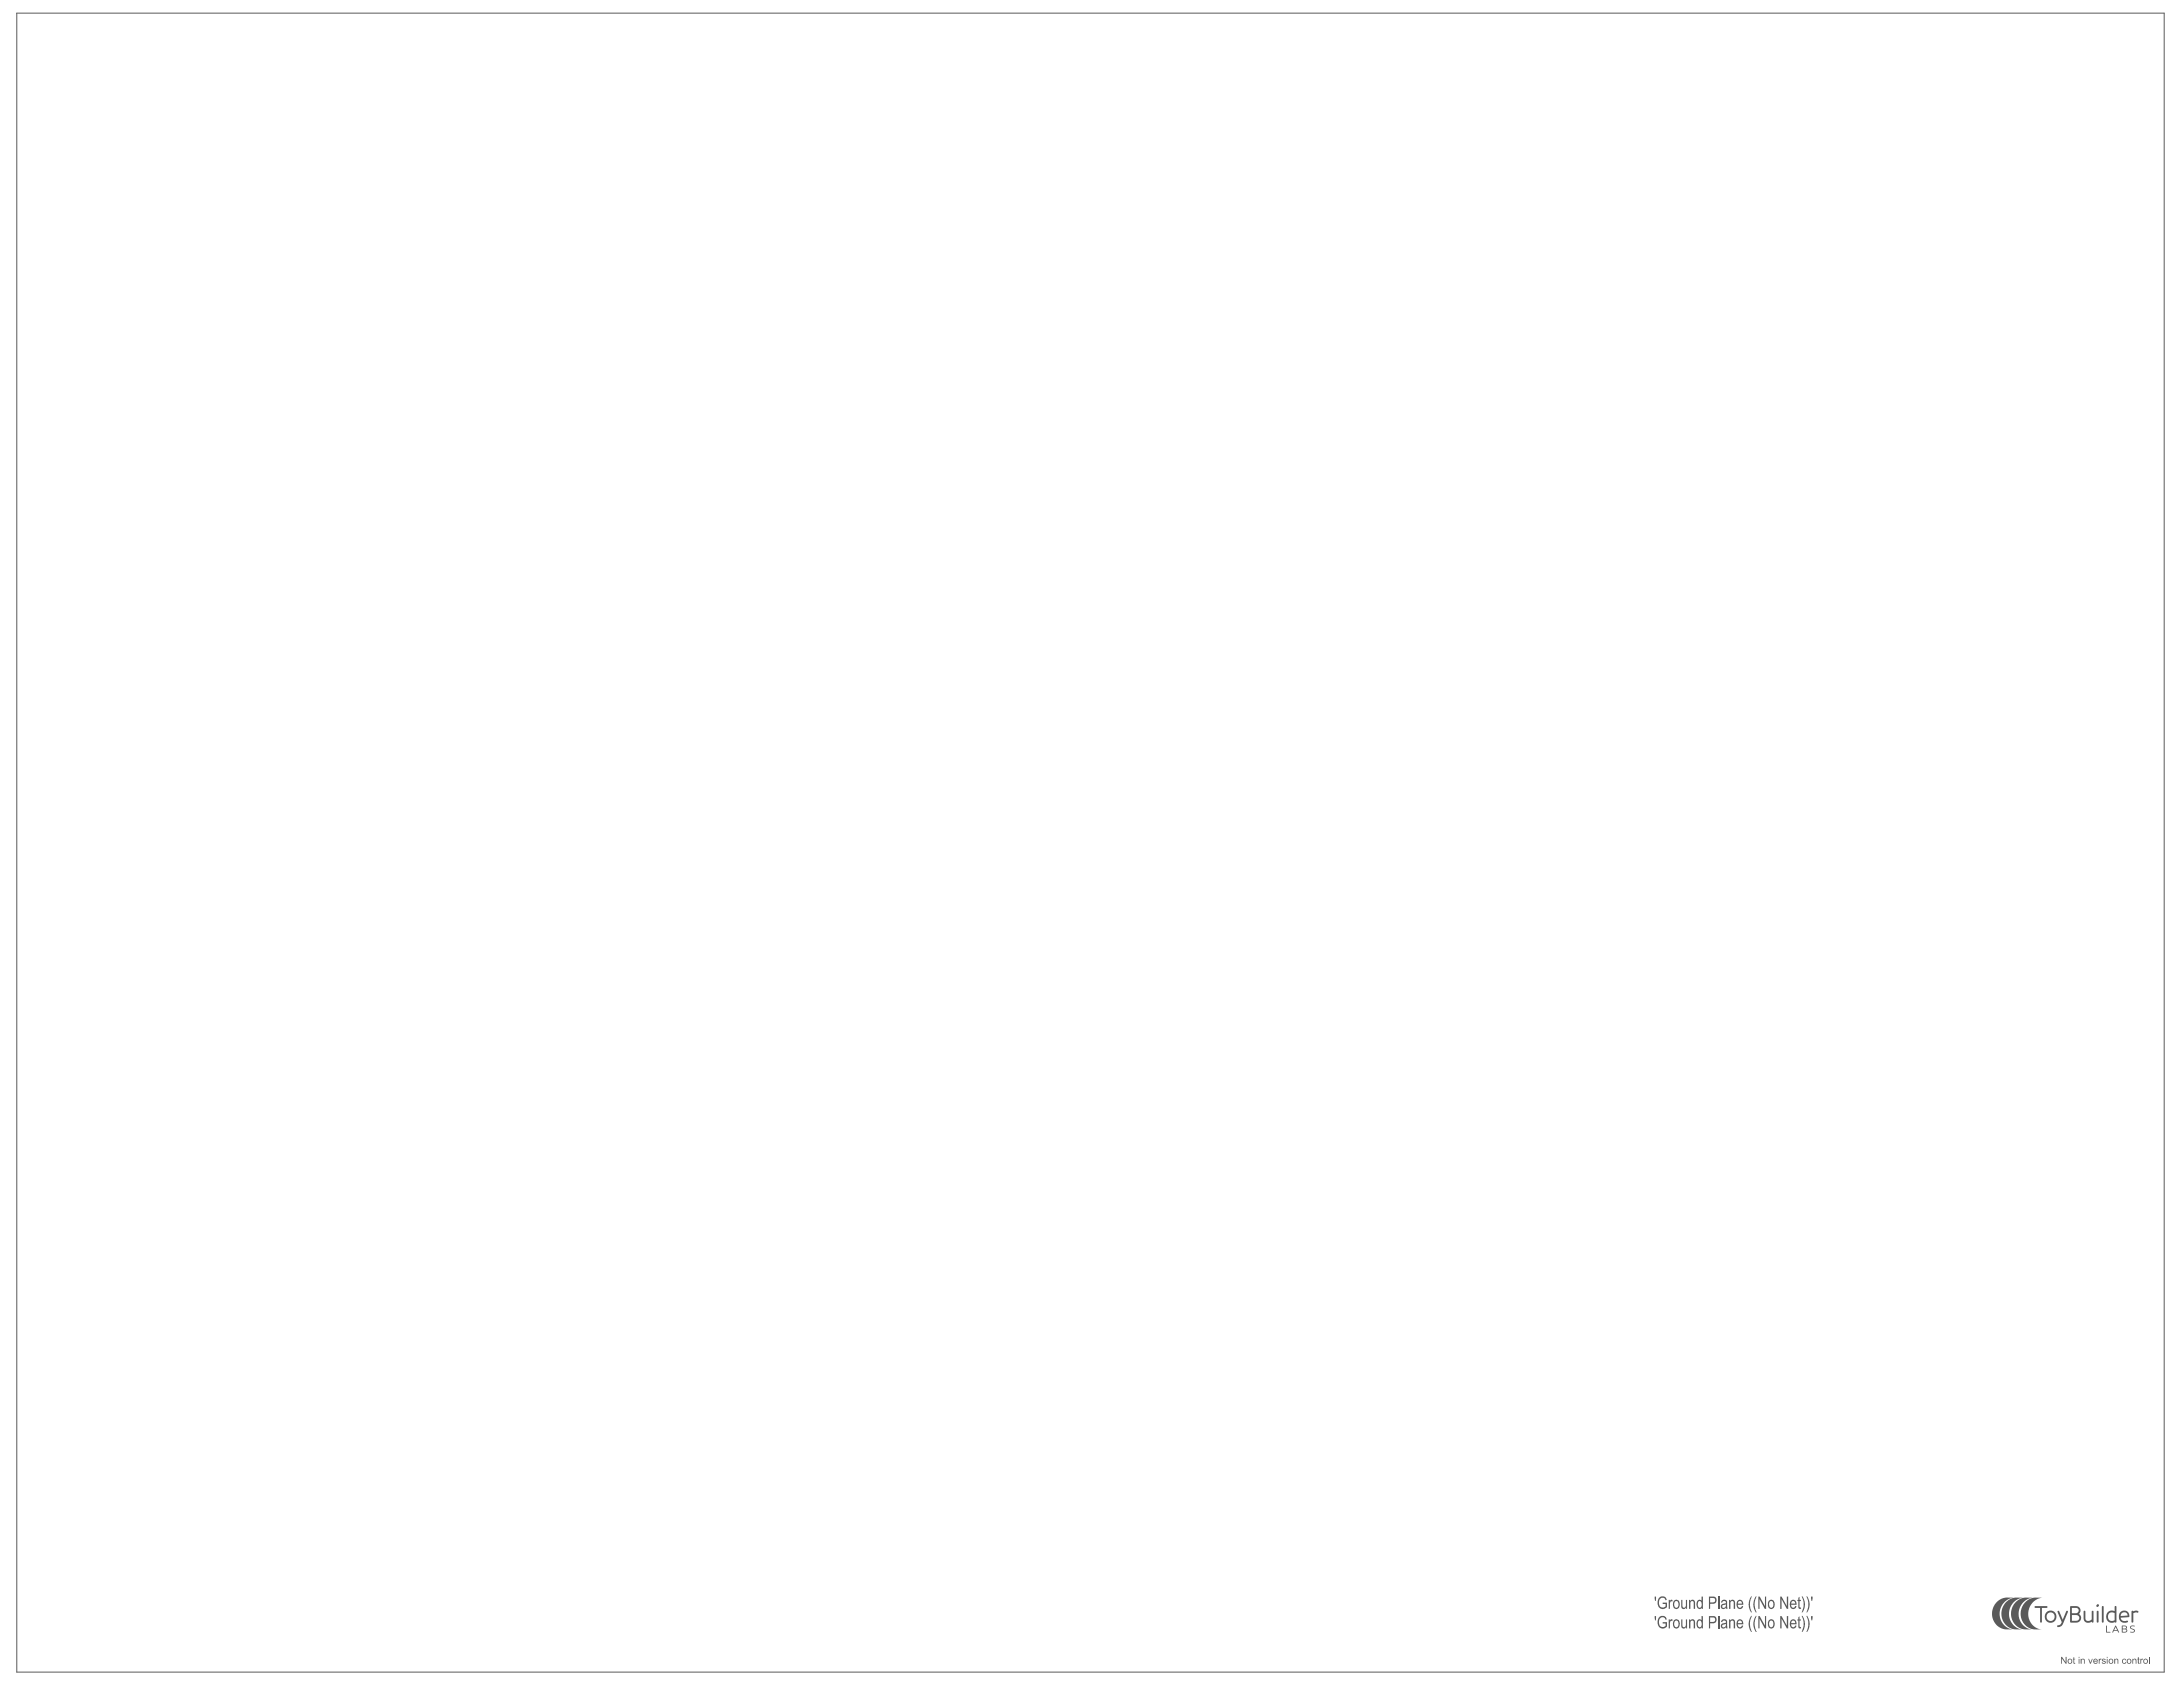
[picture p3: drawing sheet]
<svg xmlns="http://www.w3.org/2000/svg" width="279mm" height="216mm" viewBox="0 0 279 216" stroke-linecap="round" stroke-linejoin="round" font-family="sans-serif">
<g fill="#5a5a5a">
<path d="M255.6 205l.4-.3 .5-.2h1.3l-.7 .1-.6 .5-.4 .6-.2 .8 .1 .7 .4 .7 .5 .4 .8 .2h-1l-.5-.1-.5-.3-.5-.5-.2-.6v-.7l.2-.7z"/>
<path d="M259.2 205l.4-.3 .5-.2h1.3l-.6 .2-.6 .4-.5 .6-.1 .8 .1 .7 .4 .7 .5 .4 .7 .2h-1l-.4-.1-.6-.3-.4-.5-.2-.6-.1-.7 .2-.7z"/>
<path d="M258 205l.4-.3 .5-.2h1.3l-.7 .2-.6 .4-.4 .6-.1 .8 .1 .7 .3 .7 .6 .4 .7 .2h-1l-.5-.1-.5-.3-.4-.5-.3-.6v-.7l.2-.7z"/>
<path d="M256.8 205l.4-.3 .5-.2h1.3l-.7 .2-.6 .4-.4 .6-.2 .8 .1 .7 .4 .7 .6 .4 .7 .2h-1l-.5-.1-.5-.3-.5-.5-.2-.6v-.7l.2-.7z"/>
<path d="M260.4 205.6l1.5-.1a.14 .14 0 0 1 .2 .2 .12 .12 0 0 1-.2 .1h-.6v1.7a.12 .12 0 0 1-.1 .2 .12 .12 0 0 1-.1-.2v-1.7h-.6z"/>
<path d="M272.7 208.1l.2-.1 .3 .1h-.3l-.2 .1 .1 .2 .3 .1a.27 .27 0 0 1 .1 .4 .27 .27 0 0 1-.4 0l-.2-.1h.4l.1-.1-.4-.3z"/>
<path d="M272.8 206.2h.8a.16 .16 0 0 1 0 .2 .16 .16 0 0 1-.2 0l-.4 .1v1a.12 .12 0 0 1-.1 .2 .12 .12 0 0 1-.1-.2z"/>
<path d="M266.7 206.2h.2v.9a.43 .43 0 0 0 .3 .4 .43 .43 0 0 0 .5-.3v-.9a.12 .12 0 0 1 .1-.2 .12 .12 0 0 1 .1 .2v1.3l-.1 .1-.1-.2a.64 .64 0 0 1-1-.4z"/>
<path d="M269 205.6l.2-.1v.2v1.8a.12 .12 0 0 1-.1 .2 .12 .12 0 0 1-.1-.2z"/>
<path d="M263.4 206.2h.1l.5 1.1 .5-1.1h.2l-.7 1.6a.49 .49 0 0 1-.7 .3v-.1l.4-.1 .2-.3-.6-1.3z"/>
<path d="M269.6 208.1h.1v.7h.4v.1h-.5z"/>
<path d="M268.4 206.2h.2v1.3a.12 .12 0 0 1-.1 .2 .12 .12 0 0 1-.1-.2z"/>
<path d="M270.7 208.1h.1l.4 .8-.2-.2h-.4l-.2 .2zM270.8 208.2l-.2 .4h.4z"/>
<path d="M261.7 206.9a.77 .77 0 0 1 1.5 0 .77 .77 0 0 1-1.5 0zM261.9 206.9a.55 .55 0 0 0 1.1 0 .55 .55 0 0 0-1.1 0z"/>
<path d="M269.8 206.3a.84 .84 0 0 1 .8-.1l.1-.6 .1-.1 .1 .1v1.9l-.1 .2-.1-.1a.79 .79 0 0 1-1-.2 .79 .79 0 0 1 .1-1.1zM269.9 206.5a.57 .57 0 0 0 0 .8 .57 .57 0 0 0 .7 .1v-1a.66 .66 0 0 0-.7 .1z"/>
<path d="M265 205.6l.7-.1a.56 .56 0 0 1 .6 .4 .56 .56 0 0 1-.2 .7 .6 .6 0 0 1 .2 .6 .6 .6 0 0 1-.6 .5l-.7-.1zM265.2 205.8v.7h.5a.34 .34 0 0 0 .4-.4 .34 .34 0 0 0-.4-.3zM265.2 206.7v.7h.5a.37 .37 0 0 0 .4-.3 .37 .37 0 0 0-.4-.4z"/>
<path d="M271.6 208.1l.4-.1a.24 .24 0 0 1 .2 .2 .24 .24 0 0 1-.1 .3 .25 .25 0 0 1 .2 .3 .25 .25 0 0 1-.3 .1h-.4zM271.7 208.1v.3h.3l.1-.1-.1-.2zM271.7 208.5v.3h.3a.16 .16 0 0 0 .2-.1 .16 .16 0 0 0-.2-.2z"/>
<path d="M271.4 206.3a.63 .63 0 0 1 .8-.1 .63 .63 0 0 1 .3 .8h-1.1a.59 .59 0 0 0 .9 .4 .14 .14 0 0 1 0 .2 .14 .14 0 0 1-.1 .1 .79 .79 0 0 1-.9-.4 .79 .79 0 0 1 .1-1zM271.5 206.5l-.1 .3h.9a.44 .44 0 0 0-.3-.5 .44 .44 0 0 0-.5 .2z"/>
<circle cx="268.5" cy="205.5" r=".18"/>
</g>
<path d="M2.1 1.7h274.9v212.3h-274.9z" fill="none" stroke="#5a5a5a" stroke-width=".13"/>
<g fill="#5a5a5a">
<path d="M263.8 212h.1l.5 .7v-.7h.1v.9h-.1l-.5-.7v.7h-.1z"/>
<path d="M265.4 212.1h.1v.2h.1v.1h-.1v.4h.1l-.1 .1h-.1v-.5h-.1z"/>
<path d="M266.3 212.3l.1 .1 .2-.1a.23 .23 0 0 1 .2 .2v.4h-.1v-.4a.15 .15 0 0 0-.1-.1 .15 .15 0 0 0-.2 .2v.3h-.1z"/>
<path d="M267.3 212.3h.1l.1 .5 .2-.5h.1l-.2 .6h-.1z"/>
<path d="M268.6 212.3h.1v.1l.2-.1v.1a.14 .14 0 0 0-.1 0 .14 .14 0 0 0-.1 .2v.3h-.1z"/>
<path d="M269.1 212.3h.3l.1 .1h-.1a.13 .13 0 0 0-.2-.1 .13 .13 0 0 0-.1 .2 .13 .13 0 0 0 .2 0v.1a.21 .21 0 0 1 .2 .3 .21 .21 0 0 1-.4 0l-.1-.2 .2 .1a.11 .11 0 0 0 .2 0 .11 .11 0 0 0-.1-.1l-.3-.2z"/>
<path d="M270.6 212.3l.1 .1 .2-.1a.23 .23 0 0 1 .2 .2v.4h-.1v-.4a.15 .15 0 0 0-.1-.1 .15 .15 0 0 0-.2 .2v.3h-.1z"/>
<path d="M271.7 212.3h.3l.1 .2h-.1v-.1a.22 .22 0 0 0-.3 .2 .22 .22 0 0 0 .3 .2l.1-.1-.2 .2-.3-.1v-.3z"/>
<path d="M272.9 212.3l.1 .1 .3-.1 .1 .1v.5h-.1v-.4a.14 .14 0 0 0-.1-.1 .14 .14 0 0 0-.2 .1v.4h-.1z"/>
<path d="M273.6 212.1h.1v.2h.1l-.1 .1v.4h.1v.1l-.2-.1v-.4h-.1z"/>
<path d="M273.9 212.3h.1v.1l.2-.1h.1l-.1 .1a.14 .14 0 0 0-.1 0 .14 .14 0 0 0-.1 .2v.3h-.1z"/>
<path d="M275 212h.1v.9h-.1z"/>
<path d="M211.8 204.3h.2l-.1 .6h-.1z"/>
<path d="M212.3 204.5l.3-.2h.4l.2 .2 .1 .3h-.1l-.2-.3-.5 .1-.1 .2-.1 .5 .2 .4h.4l.3-.1v-.3h-.4v-.2h.6v.6l-.1 .1-.6 .1-.4-.2-.1-.4v-.4z"/>
<path d="M213.6 204.8h.1v.1a.2 .2 0 0 1 .2-.2 .2 .2 0 0 1 .2 .1l-.1 .2-.1-.1-.1 .1-.1 .9h-.1z"/>
<path d="M215.2 204.8h.1v.7a.25 .25 0 0 0 .3 .2 .25 .25 0 0 0 .2-.3v-.6h.1v1.1h-.1v-.2v.1a.33 .33 0 0 1-.5 .1 .33 .33 0 0 1-.1-.4z"/>
<path d="M216.2 204.8h.1v.1l.3-.2 .3 .1 .1 1.1h-.2v-.9l-.1-.1h-.2l-.1 .1v.9h-.2z"/>
<path d="M219.9 204.3h.1v1.6h-.1z"/>
<path d="M221.3 204.8h.1v.1l.3-.2 .3 .1 .1 1.1h-.2v-.9l-.1-.1-.3 .1v.9h-.2z"/>
<path d="M224.1 204.3h.1l-.2 .6v.6l.2 .9h-.1l-.2-.3-.1-.7 .1-.6z"/>
<path d="M224.7 204.3h.1l-.2 .6v.6l.2 .9h-.1l-.1-.3-.2-.7 .1-.5z"/>
<path d="M225 204.3h.2l.7 1.3v-1.3h.1v1.6h-.1l-.7-1.2v1.2h-.2z"/>
<path d="M227.8 204.3h.2l.7 1.3v-1.3h.2v1.6h-.2l-.7-1.2v1.2h-.2z"/>
<path d="M230.2 204.5l.1-.1v.4h.2v.1h-.2v.8h.2v.2h-.2l-.1-.1v-.9h-.2v-.1h.2z"/>
<path d="M230.6 204.3h.1l.2 .3 .1 .6-.1 .7-.2 .5-.1-.1 .2-.7v-.5z"/>
<path d="M231.2 204.3h.1l.2 .3 .1 .6-.1 .7-.2 .5-.1-.1 .2-.7v-.5z"/>
<path d="M231.8 204.3h.2l-.1 .6h-.1z"/>
<path d="M211.8 206.8h.2l-.1 .6h-.1z"/>
<path d="M212.3 207l.3-.2h.4l.2 .2 .1 .3h-.1l-.2-.3-.5 .1-.1 .2-.1 .5 .2 .3 .4 .1 .3-.1v-.3h-.4v-.2h.6v.6h-.1l-.6 .2-.4-.2-.1-.4v-.4z"/>
<path d="M213.6 207.3h.1v.1a.2 .2 0 0 1 .2-.2 .2 .2 0 0 1 .2 .1l-.1 .2-.1-.1-.1 .1-.1 .9h-.1z"/>
<path d="M215.2 207.3h.1v.6a.25 .25 0 0 0 .3 .3 .25 .25 0 0 0 .2-.3v-.6h.1v1.1h-.1v-.2v.1a.33 .33 0 0 1-.5 .1 .33 .33 0 0 1-.1-.4z"/>
<path d="M216.2 207.3h.1v.1l.3-.2 .3 .1 .1 1.1h-.2v-.9l-.1-.1h-.2l-.1 .1v.9h-.2z"/>
<path d="M219.9 206.8h.1v1.6h-.1z"/>
<path d="M221.3 207.3h.1v.1l.3-.2 .3 .1 .1 1.1h-.2v-.9l-.1-.1-.3 .1v.9h-.2z"/>
<path d="M224.1 206.8h.1l-.2 .6v.6l.2 .8h-.1l-.2-.3-.1-.6 .1-.6z"/>
<path d="M224.7 206.8h.1l-.2 .6v.6l.2 .8h-.1l-.1-.2-.2-.7 .1-.5z"/>
<path d="M225 206.8h.2l.7 1.2v-1.2h.1v1.6h-.1l-.7-1.2v1.2h-.2z"/>
<path d="M227.8 206.8h.2l.7 1.2v-1.2h.2v1.6h-.2l-.7-1.2v1.2h-.2z"/>
<path d="M230.2 207l.1-.1v.4h.2v.1h-.2v.7l.2 .1v.2h-.2l-.1-.2v-.8h-.2v-.1h.2z"/>
<path d="M230.6 206.8h.1l.2 .3 .1 .6-.1 .6-.2 .5h-.1l.2-.7v-.5z"/>
<path d="M231.2 206.8h.1l.2 .3 .1 .6-.1 .6-.2 .5h-.1l.2-.7v-.5z"/>
<path d="M231.8 206.8h.2l-.1 .6h-.1z"/>
<path d="M264.7 212.6a.22 .22 0 0 0 .4 0 .22 .22 0 0 0-.4 0zM264.6 212.6a.35 .35 0 0 1 .7 0 .35 .35 0 0 1-.7 0z"/>
<path d="M266 212h.1v.2h-.1zM266 212.3h.1v.6h-.1z"/>
<path d="M268.1 212.4l-.1 .1h.4a.17 .17 0 0 0-.1-.1 .17 .17 0 0 0-.2 0zM268 212.3h.3l.1 .1 .1 .2h-.5l.1 .2 .4-.1-.1 .2h-.2l-.2-.1-.1-.2z"/>
<path d="M269.6 212h.1v.2h-.1zM269.6 212.3h.1v.6h-.1z"/>
<path d="M270 212.6a.22 .22 0 0 0 .4 0 .22 .22 0 0 0-.4 0zM269.9 212.6a.33 .33 0 0 1 .6 0 .33 .33 0 0 1-.6 0z"/>
<path d="M272.3 212.6a.22 .22 0 0 0 .4 0 .22 .22 0 0 0-.4 0zM272.2 212.6a.33 .33 0 0 1 .6 0 .33 .33 0 0 1-.6 0z"/>
<path d="M274.5 212.4l-.1 .3a.21 .21 0 0 0 .3 0 .21 .21 0 0 0 .1-.2 .21 .21 0 0 0-.3-.1zM274.3 212.6a.32 .32 0 0 1 .6 0 .32 .32 0 0 1-.6 0z"/>
<path d="M214.4 205l-.1 .5 .1 .2 .2 .1 .2-.2v-.4l-.1-.2zM214.2 204.9l.4-.2 .4 .3v.5l-.1 .3-.2 .1h-.2l-.3-.2-.1-.4z"/>
<path d="M217.3 204.8l.3-.1 .2 .2v-.6h.2v1.6h-.2v-.1l-.1 .1h-.2l-.3-.1-.1-.6zM217.4 205l-.1 .5 .2 .3h.1l.2-.2v-.4a.24 .24 0 0 0-.1-.2 .24 .24 0 0 0-.3 0z"/>
<path d="M218.9 204.5v.6h.4l.2-.1v-.4zM218.7 204.3l.8 .1 .2 .3v.2l-.2 .3-.6 .1v.6h-.2z"/>
<path d="M220.4 205.5a.25 .25 0 0 0 .3 .3 .25 .25 0 0 0 .2-.4v-.1zM220.4 204.8l.4-.1 .2 .2 .1 1h-.2v-.1l-.3 .1-.3-.1v-.4l.3-.2a.2 .2 0 0 0 .3-.2 .2 .2 0 0 0-.3-.1l-.2 .2h-.1z"/>
<path d="M222.5 204.9l-.1 .3h.5l-.1-.3zM222.4 204.9l.2-.2 .2 .1 .2 .1 .1 .2v.3h-.7l.1 .2 .1 .1a.25 .25 0 0 0 .3-.2l.2 .1-.3 .3h-.2l-.3-.1-.1-.5z"/>
<path d="M226.5 205l-.1 .2v.4l.2 .2h.2l.2-.3-.1-.5-.1-.1zM226.4 204.9l.4-.2 .3 .3v.6l-.1 .2-.2 .1h-.2l-.3-.2v-.6z"/>
<path d="M229.4 204.9l-.2 .3h.6l-.2-.3zM229.2 204.9l.2-.2 .2 .1 .2 .1 .1 .2v.3h-.7l.1 .2 .1 .1a.25 .25 0 0 0 .4-.2l.1 .1-.2 .3h-.3l-.2-.1-.1-.5z"/>
<path d="M214.4 207.5l-.1 .4 .1 .3 .2 .1 .2-.2v-.4l-.1-.2zM214.2 207.4l.4-.2 .4 .3v.5l-.1 .3-.2 .1h-.2l-.3-.2-.1-.4z"/>
<path d="M217.3 207.3l.3-.1 .2 .2v-.6h.2v1.6h-.2v-.2l-.1 .2h-.2l-.3-.2-.1-.5zM217.4 207.5l-.1 .5 .2 .2h.1l.2-.1v-.4a.24 .24 0 0 0-.1-.3 .24 .24 0 0 0-.3 .1z"/>
<path d="M218.9 207v.6h.4l.2-.1v-.4zM218.7 206.8l.8 .1 .2 .3v.2l-.2 .3-.6 .1v.6h-.2z"/>
<path d="M220.4 208a.25 .25 0 0 0 .3 .3 .25 .25 0 0 0 .2-.4v-.1zM220.4 207.3l.4-.1 .2 .2 .1 1h-.2v-.2l-.3 .2-.3-.1v-.4l.3-.2a.2 .2 0 0 0 .3-.2 .2 .2 0 0 0-.3-.1l-.2 .2h-.1z"/>
<path d="M222.5 207.5l-.1 .2h.5l-.1-.3zM222.4 207.4l.2-.2 .2 .1 .2 .1 .1 .2v.3h-.7l.1 .2 .1 .1a.25 .25 0 0 0 .3-.2h.2l-.3 .4h-.2l-.3-.2-.1-.4z"/>
<path d="M226.5 207.5l-.1 .2v.3l.2 .2h.2l.2-.2-.1-.5-.1-.1zM226.4 207.4l.4-.2 .3 .3v.5l-.1 .2-.2 .2h-.2l-.3-.2v-.6z"/>
<path d="M229.3 207.5l-.1 .2h.6l-.2-.3zM229.2 207.4l.2-.2 .2 .1 .2 .1 .1 .2v.3h-.7l.1 .2 .1 .1a.25 .25 0 0 0 .4-.2h.1l-.2 .4h-.3l-.2-.2-.1-.4z"/>
</g>
</svg>
